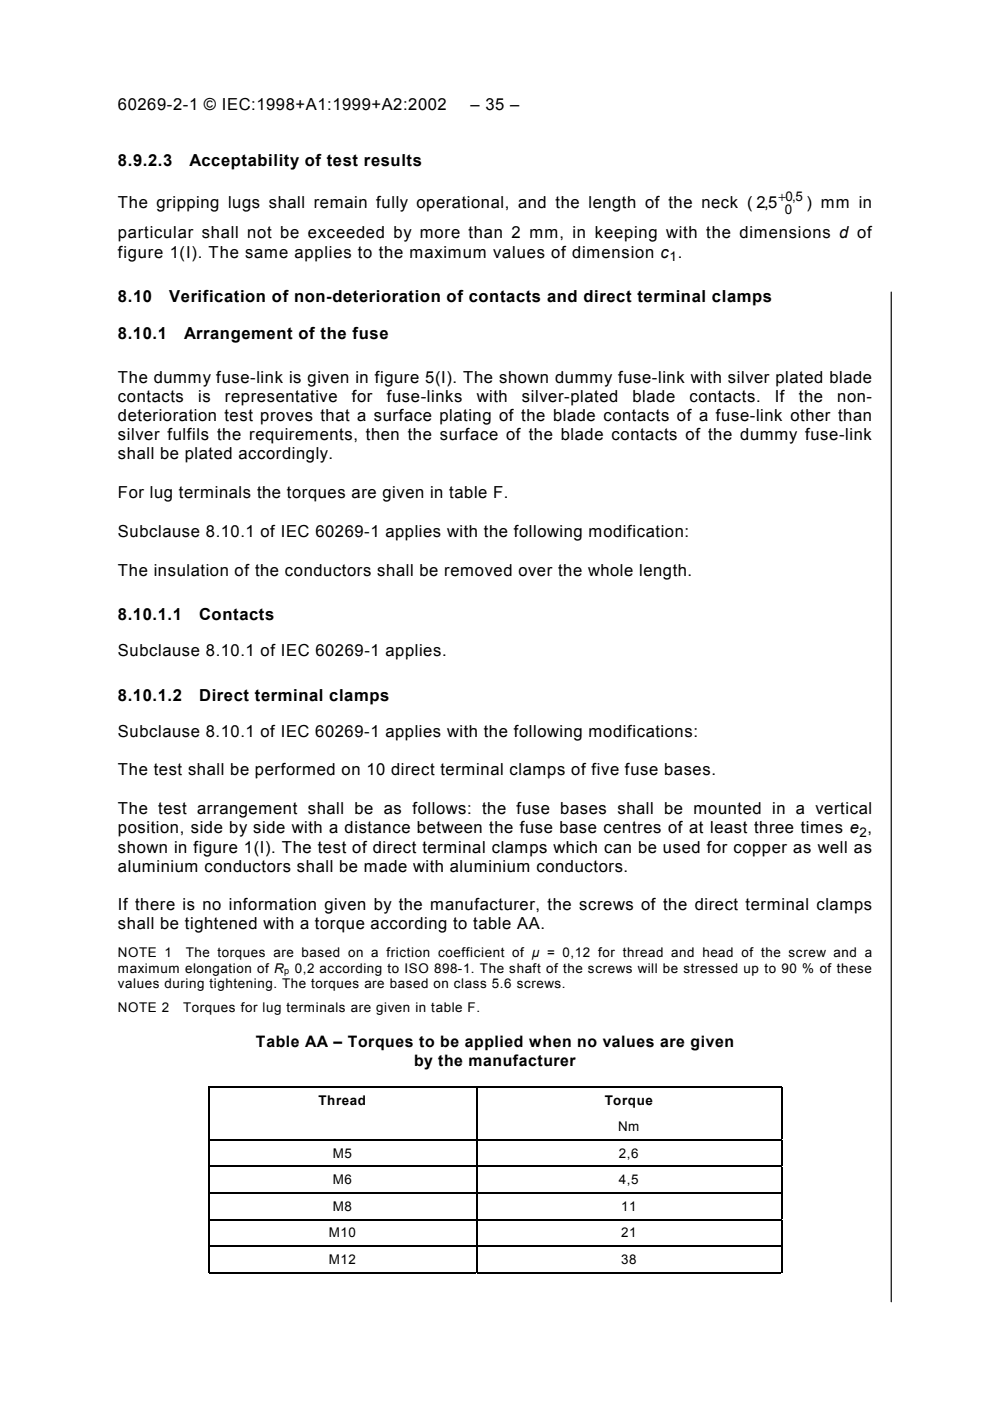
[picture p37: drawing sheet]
<svg xmlns="http://www.w3.org/2000/svg" width="210mm" height="297mm" viewBox="0 0 210 297" stroke-linecap="round" stroke-linejoin="round" font-family="sans-serif">
<defs><g id="words">
<g font-size="3.5">
<text x="25" y="23.3">&gt;-,&gt;?.,.@5^5&amp;%&lt;A@??BC(@A@???C(,A,--,</text>
<text x="99.8" y="23.3">]5Fd5]</text>
<text x="25" y="35.2">f1'1&amp;10// UJJ7@,85+6+,P/-C/,74,/;7436,4</text>
<text x="25" y="44.1">'L75 P3DIID9P5 H0PG5 GLJHH5 371JD95 80HHO5 4I73JED49JHR5 J965 EL75 H79PEL5 485 EL75 97:p5 h ,d</text>
<text x="162" y="44.1">R</text>
<text x="171" y="44.1">i5 115 D9</text>
<text x="25" y="50.5">IJ3ED:0HJ35 GLJHH5 94E5 ;75 7X:776765 ;O5 14375 ELJ95 ,5 11R5 D95 p77ID9P5 KDEL5 EL75 6D179GD49G5 ?5 48</text>
<text x="25" y="54.6">8DP0375@h&amp;iT5'L75GJ175JIIHD7G5E45EL751JXD1015NJH07G54856D179GD495+ T</text>
<text x="25" y="64.1">f1)%// K7;+C+J8,+-./-C/.-.(*7,7;+-;8,+-./-C/J-.,8J,4/8.*/*+;7J,/,7;B+.86/J68B@4</text>
<text x="25" y="71.8">f1)%1)// U;;8.?7B7.,/-C/,F7/C347</text>
<text x="25" y="81.2">'L756011O580G7.HD9p5DG5PDN795D958DP0375dh&amp;iT5'L75GL4K956011O580G7.HD9p5KDEL5GDHN735IHJE765;HJ67</text>
<text x="25" y="85.2">:49EJ:EG5 DG5 37I37G79EJEDN75 8435 80G7.HD9pG5 KDEL5 GDHN73.IHJE765 ;HJ675 :49EJ:EGT5 &amp;85 EL75 949.</text>
<text x="25" y="89.2">67E73D43JED495E7GE5I34N7G5ELJE5J5G038J:75IHJED9P5485EL75;HJ675:49EJ:EG5485J580G7.HD9p54EL735ELJ9</text>
<text x="25" y="93.3">GDHN73580H8DHG5EL7537M0D37179EGR5EL795EL75G038J:75485EL75;HJ675:49EJ:EG5485EL756011O580G7.HD9p</text>
<text x="25" y="97.3">GLJHH5;75IHJE765J::436D9PHOT</text>
<text x="25" y="105.5">\435H0P5E731D9JHG5EL75E43M07G5J375PDN795D95EJ;H75\T</text>
<text x="25" y="113.8">*0;:HJ0G75BT@-T@5485&amp;%&lt;5&gt;-,&gt;?.@5JIIHD7G5KDEL5EL7584HH4KD9P5146D8D:JED49A</text>
<text x="25" y="122">'L75D9G0HJED495485EL75:4960:E43G5GLJHH5;753714N7654N735EL75KL4H75H79PELT</text>
<text x="25" y="131.5">f1)%1)1)// !-.,8J,4</text>
<text x="25" y="139.1">*0;:HJ0G75BT@-T@5485&amp;%&lt;5&gt;-,&gt;?.@5JIIHD7GT</text>
<text x="25" y="148.5">f1)%1)1&amp;// [+;7J,/,7;B+.86/J68B@4</text>
<text x="25" y="156.2">*0;:HJ0G75BT@-T@5485&amp;%&lt;5&gt;-,&gt;?.@5JIIHD7G5KDEL5EL7584HH4KD9P5146D8D:JED49GA</text>
<text x="25" y="164.4">'L75E7GE5GLJHH5;75I738431765495@-56D37:E5E731D9JH5:HJ1IG54858DN7580G75;JG7GT</text>
<text x="25" y="172.7">'L75 E7GE5 J33J9P7179E5 GLJHH5 ;75 JG5 84HH4KGA5 EL75 80G75 ;JG7G5 GLJHH5 ;75 1409E765 D95 J5 N73ED:JH</text>
<text x="25" y="176.7">I4GDED49R5GD675;O5GD675KDEL5J56DGEJ9:75;7EK7795EL7580G75;JG75:79E37G5485JE5H7JGE5EL3775ED17G50 R</text>
<text x="25" y="180.8">GL4K95D958DP0375@h&amp;iT5'L75E7GE54856D37:E5E731D9JH5:HJ1IG5KLD:L5:J95;750G7658435:4II735JG5K7HH5JG</text>
<text x="25" y="184.8">JH01D9D015:4960:E43G5GLJHH5;751J675KDEL5JH01D9D015:4960:E43GT</text>
<text x="25" y="193">&amp;85EL7375DG5945D98431JED495PDN795;O5EL751J908J:E0373R5EL75G:37KG5485EL756D37:E5E731D9JH5:HJ1IG</text>
<text x="25" y="197.1">GLJHH5;75EDPLE79765KDEL5J5E43M075J::436D9P5E45EJ;H75((T</text>
</g>
<g font-size="3.3">
<text x="54.3" y="222">V8567/UU/9/V-;Q374/,-/57/8@@6+7*/NF7./.-/O86374/8;7/?+O7.</text>
<text x="87.8" y="226">5P/,F7/B8.3C8J,3;7;</text>
</g>
<g font-size="2.8">
<text x="165" y="42.5">+- d</text>
<text x="166.4" y="45.5">-</text>
<text x="168" y="42.5">R</text>
<text x="142" y="55.3">@</text>
<text x="182.2" y="177.4">,</text>
<text x="25" y="202.9">!&quot;'%5 @55 'L75 E43M07G5 J375 ;JG765 495 J5 83D:ED495 :4788D:D79E5 485 Q5 Å5 -R@,5 8435 EL37J65 J965 L7J65 485 EL75 G:37K5 J965 J</text>
<text x="25" y="206.2">1JXD10157H49PJED495485; 5-R,5J::436D9P5E45&amp;*&quot;5B?B.@T5'L75GLJ8E5485EL75G:37KG5KDHH5;75GE37GG7650I5E45?-5|5485EL7G7</text>
<text x="25" y="209.5">NJH07G5603D9P5EDPLE79D9PT5'L75E43M07G5J375;JG765495:HJGG5dT&gt;5G:37KGT</text>
<text x="25" y="214.5">!&quot;'%5,55 '43M07G58435H0P5E731D9JHG5J375PDN795D95EJ;H75\T</text>
<text x="67.6" y="234.3">VF;78*</text>
<text x="128.2" y="234.3">V-;Q37</text>
<text x="131.1" y="239.7">!1</text>
<text x="70.6" y="245.5">$d</text>
<text x="131.2" y="245.5">,R&gt;</text>
<text x="70.6" y="251.1">$&gt;</text>
<text x="131.2" y="251.1">/Rd</text>
<text x="70.6" y="256.7">$B</text>
<text x="131.7" y="256.7">@@</text>
<text x="69.7" y="262.4">$@-</text>
<text x="131.7" y="262.4">,@</text>
<text x="69.7" y="268">$@,</text>
<text x="131.7" y="268">FB</text>
</g>
<text font-size="1.9" x="60.3" y="206.6">I</text>
</g></defs>
<g fill="none" stroke="#000" stroke-width=".25">
<path d="M189 61.9v214.1M44.2 230.4h121.7M44.3 230.5v11M101.1 230.5v11M165.7 230.5v11M44.2 241.7h121.7M44.2 247.3h121.7M44.2 252.9h121.7M44.2 258.6h121.7M44.3 241.8v5.4M44.3 247.4v5.4M44.3 253.1v5.3"/>
<path d="M44.3 258.7v5.4M101.1 241.8v5.4M101.1 247.4v5.4M101.1 253.1v5.3M101.1 258.7v5.4M165.7 241.8v5.4M165.7 247.4v5.4M165.7 253.1v5.3M165.7 258.7v5.4M44.2 264.2h121.7M44.3 264.3v5.6M44.4 269.8h56.6"/>
<path d="M101.1 264.3v5.6M101.2 269.8h64.4M165.7 264.3v5.6"/>
</g>
<use href="#words"/>
</svg>
